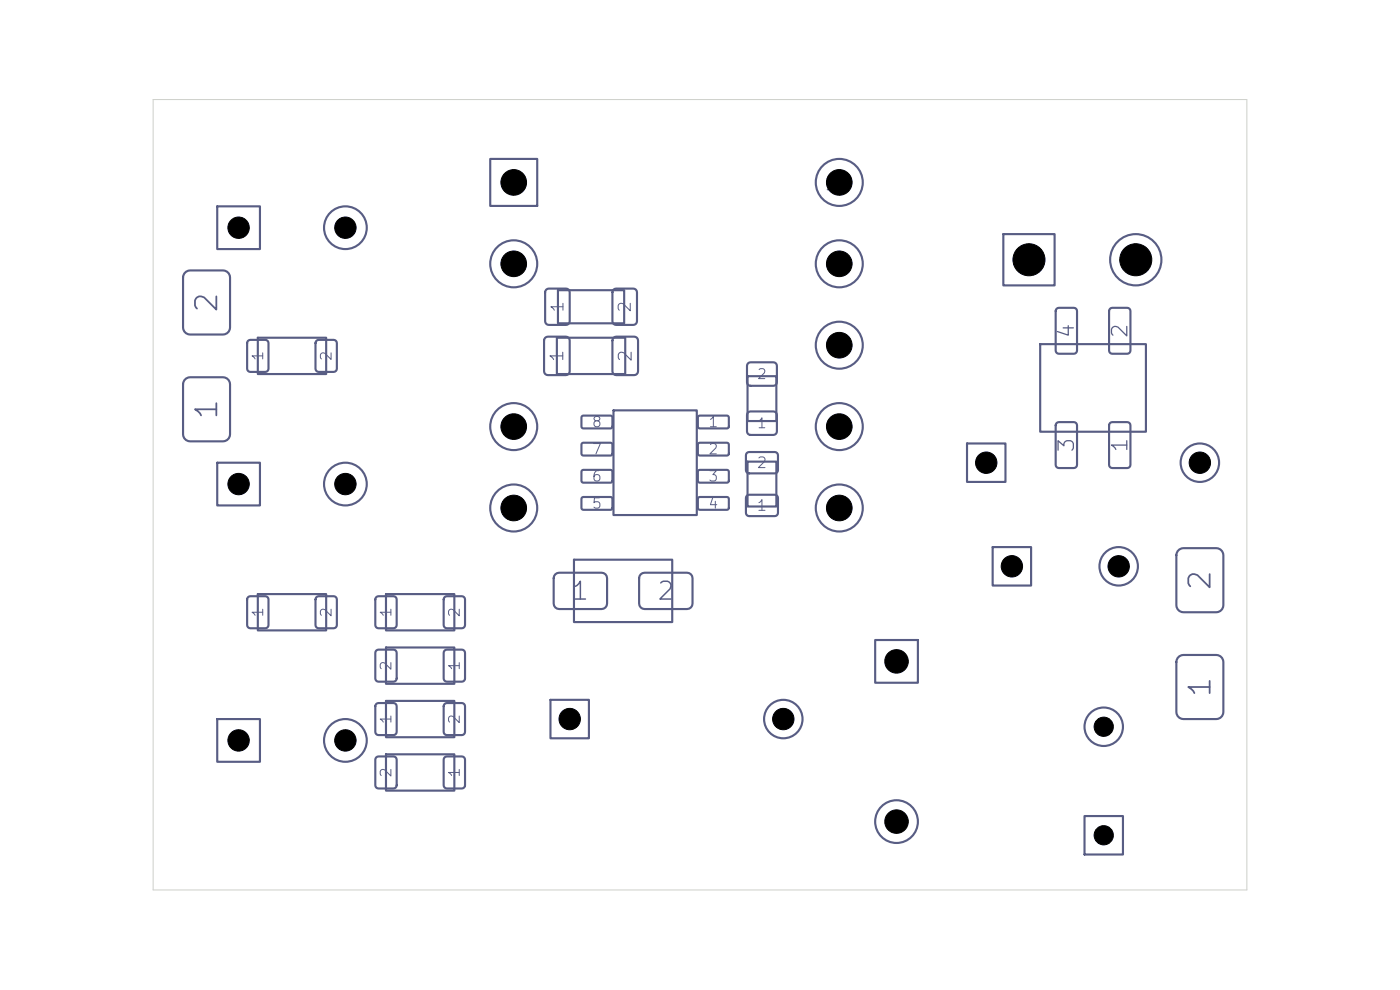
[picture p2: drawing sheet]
<svg xmlns="http://www.w3.org/2000/svg" width="297mm" height="210mm" viewBox="0 0 297 210" stroke-linecap="round" stroke-linejoin="round" font-family="sans-serif">
<defs><g id="words">
<g font-size="4.5" fill="#585d84">
<text x="47.3" y="66.8" transform="rotate(-90 47.3 66.8)">2</text>
<text x="47.3" y="89.4" transform="rotate(-90 47.3 89.4)">1</text>
<text x="258" y="125.7" transform="rotate(-90 258 125.7)">2</text>
<text x="258" y="148.3" transform="rotate(-90 258 148.3)">1</text>
</g>
<g font-size="3.8" fill="#585d84">
<text x="120.9" y="128.2">1</text>
<text x="139.1" y="128.2">2</text>
</g>
<g font-size="3.3" fill="#585d84">
<text x="107.1" y="41.2">1</text>
<text x="174.6" y="41.2">10</text>
<text x="107.1" y="58.5">2</text>
<text x="176.1" y="58.5">9</text>
<text x="176.1" y="75.8">8</text>
<text x="107.1" y="93">4</text>
<text x="176.1" y="93">7</text>
<text x="107.1" y="110.3">5</text>
<text x="176.1" y="110.3">6</text>
</g>
<g font-size="3.2" fill="#585d84">
<text x="228.7" y="72" transform="rotate(-90 228.7 72)">4</text>
<text x="240" y="72" transform="rotate(-90 240 72)">2</text>
<text x="228.7" y="96.3" transform="rotate(-90 228.7 96.3)">3</text>
<text x="240" y="96.3" transform="rotate(-90 240 96.3)">1</text>
</g>
<g font-size="3" fill="#585d84">
<text x="48.9" y="50.6">1</text>
<text x="71.5" y="50.6">2</text>
<text x="48.9" y="105">1</text>
<text x="71.5" y="105">2</text>
<text x="48.9" y="159.4">1</text>
<text x="71.5" y="159.4">2</text>
<text x="188.5" y="176.6">2</text>
</g>
<g font-size="2.7" fill="#585d84">
<text x="120.2" y="77.1" transform="rotate(-90 120.2 77.1)">1</text>
<text x="134.7" y="77.1" transform="rotate(-90 134.7 77.1)">2</text>
<text x="207.7" y="100.2">1</text>
<text x="253" y="100.2">2</text>
<text x="213.1" y="122.2">1</text>
<text x="235.8" y="122.2">2</text>
<text x="119.3" y="154.6">1</text>
<text x="164.6" y="154.6">2</text>
<text x="232.6" y="156.2">2</text>
<text x="232.6" y="179.3">1</text>
</g>
<g font-size="2.6" fill="#585d84">
<text x="120.2" y="66.6" transform="rotate(-90 120.2 66.6)">1</text>
<text x="134.5" y="66.6" transform="rotate(-90 134.5 66.6)">2</text>
</g>
<g font-size="2.3" fill="#585d84">
<text x="56.4" y="76.8" transform="rotate(-90 56.4 76.8)">1</text>
<text x="70.9" y="76.8" transform="rotate(-90 70.9 76.8)">2</text>
<text x="160.3" y="99.9">2</text>
<text x="160.3" y="108.9">1</text>
<text x="56.4" y="131.2" transform="rotate(-90 56.4 131.2)">1</text>
<text x="70.9" y="131.2" transform="rotate(-90 70.9 131.2)">2</text>
<text x="83.6" y="131.2" transform="rotate(-90 83.6 131.2)">1</text>
<text x="98.1" y="131.2" transform="rotate(-90 98.1 131.2)">2</text>
<text x="83.6" y="142.5" transform="rotate(-90 83.6 142.5)">2</text>
<text x="98.1" y="142.5" transform="rotate(-90 98.1 142.5)">1</text>
<text x="83.6" y="153.8" transform="rotate(-90 83.6 153.8)">1</text>
<text x="98.1" y="153.8" transform="rotate(-90 98.1 153.8)">2</text>
<text x="83.6" y="165.2" transform="rotate(-90 83.6 165.2)">2</text>
<text x="98.1" y="165.2" transform="rotate(-90 98.1 165.2)">1</text>
</g>
<g font-size="2.2" fill="#585d84">
<text x="125.4" y="91.2">8</text>
<text x="150.1" y="91.2">1</text>
<text x="125.4" y="96.9">7</text>
<text x="150.1" y="96.9">2</text>
<text x="125.4" y="102.7">6</text>
<text x="150.1" y="102.7">3</text>
<text x="125.4" y="108.5">5</text>
<text x="150.1" y="108.5">4</text>
</g>
<g font-size="2.1" fill="#585d84">
<text x="160.4" y="81">2</text>
<text x="160.4" y="91.4">1</text>
</g>
</g></defs>
<g fill="none" stroke="#585d84" stroke-width=".45">
<path d="M104 33.7h10v10h-10zM39.5 57.6l.8-.2h7a1.49 1.49 0 0 1 1.5 1.5v10.6a1.5 1.5 0 0 1-1.5 1.5h-7a1.5 1.5 0 0 1-1.5-1.5v-10.6l.3-.9zM46.1 43.8h9v9h-9zM212.9 49.7h10.8v10.8h-10.8zM52.6 72.3l.5-.2h3.2a.68 .68 0 0 1 .7 .7v5.4a.68 .68 0 0 1-.7 .7h-3.2a.68 .68 0 0 1-.7-.7v-5.4zM54.7 71.6h14.5v7.7h-14.5zM67.1 72.3l.5-.2h3.2a.68 .68 0 0 1 .7 .7v5.4a.68 .68 0 0 1-.7 .7h-3.2a.68 .68 0 0 1-.7-.7v-5.4zM115.7 71.7l.5-.3h3.8a.82 .82 0 0 1 .9 .8v6.6a.82 .82 0 0 1-.9 .8h-3.8a.82 .82 0 0 1-.8-.8v-6.6zM115.9 61.4l.5-.2h3.7a.78 .78 0 0 1 .8 .8v6.1a.78 .78 0 0 1-.8 .8h-3.7a.78 .78 0 0 1-.8-.8v-6.1zM118.1 71.6h14.5v7.7h-14.5zM118.4 61.6h14v7h-14zM130.2 61.4l.5-.2h3.7a.78 .78 0 0 1 .7 .8v6.1a.78 .78 0 0 1-.7 .8h-3.7a.78 .78 0 0 1-.8-.8v-6.1z"/>
<path d="M130.2 71.7l.5-.3h3.8a.82 .82 0 0 1 .9 .8v6.6a.82 .82 0 0 1-.9 .8h-3.8a.82 .82 0 0 1-.8-.8v-6.6zM158.6 79.8h6.1v9.5h-6.1zM158.7 77.1l.5-.2h4.9a.75 .75 0 0 1 .7 .7v3.5a.75 .75 0 0 1-.7 .7h-4.9a.75 .75 0 0 1-.7-.7v-3.5zM220.7 73h22.4v18.6h-22.4zM224.2 65.5l.4-.2h3.2a.68 .68 0 0 1 .7 .7v8.4a.68 .68 0 0 1-.7 .6h-3.2a.68 .68 0 0 1-.6-.6v-8.4zM235.5 65.5l.5-.2h3.1a.68 .68 0 0 1 .7 .7v8.4a.68 .68 0 0 1-.7 .6h-3.1a.68 .68 0 0 1-.7-.6v-8.4zM39.5 80.3l.8-.3h7a1.49 1.49 0 0 1 1.5 1.5v10.6a1.5 1.5 0 0 1-1.5 1.5h-7a1.5 1.5 0 0 1-1.5-1.5v-10.6l.3-.8zM46.1 98.2h9v9h-9zM123.5 99.8l.3-.1h5.9l.2 .4v2l-.4 .3h-5.9l-.2-.4zM123.5 94l.3-.1h5.9l.2 .4v2.1l-.4 .2h-5.9l-.2-.4zM123.5 88.3l.3-.1h5.9l.2 .4v2l-.4 .3-5.9-.1-.2-.3zM130.1 87.1h17.7v22.2h-17.7z"/>
<path d="M148.2 88.3l.3-.1h5.9l.2 .4v2l-.4 .3-5.9-.1-.3-.3zM148.2 94l.3-.1h5.9l.2 .4v2.1l-.4 .2h-5.9l-.3-.4zM148.2 99.8l.3-.1h5.9l.2 .4v2l-.4 .3h-5.9l-.3-.4zM158.4 96.1l.5-.2h5.5a.68 .68 0 0 1 .6 .7v3.1a.68 .68 0 0 1-.6 .7h-5.5a.68 .68 0 0 1-.7-.7v-3.1zM158.6 97.9h6.1v9.5h-6.1zM158.7 87.5l.5-.2h4.9a.75 .75 0 0 1 .7 .7v3.5a.75 .75 0 0 1-.7 .8h-4.9a.75 .75 0 0 1-.7-.8v-3.5zM205.1 94.1h8.2v8.1h-8.2zM224.2 89.7l.4-.2h3.2a.68 .68 0 0 1 .7 .7v8.4a.68 .68 0 0 1-.7 .7h-3.2a.68 .68 0 0 1-.6-.7v-8.4zM235.5 89.7l.5-.2h3.1a.68 .68 0 0 1 .7 .7v8.4a.68 .68 0 0 1-.7 .7h-3.1a.68 .68 0 0 1-.7-.7v-8.4zM121.8 118.7h20.8v13.3h-20.8zM123.5 105.5l.3-.1 5.9 .1 .2 .3v2.1l-.4 .2h-5.9l-.2-.4zM148.2 105.5l.3-.1 5.9 .1 .2 .3v2.1l-.4 .2h-5.9l-.3-.4z"/>
<path d="M158.4 105.1l.5-.1h5.5a.68 .68 0 0 1 .6 .6v3.2a.68 .68 0 0 1-.6 .7h-5.5a.68 .68 0 0 1-.7-.7v-3.2zM210.6 116.1h8.1v8.1h-8.1zM249.8 116.9l.4-.3 .9-.3h6.9a1.5 1.5 0 0 1 1.5 1.5v10.6a1.5 1.5 0 0 1-1.5 1.5h-6.9a1.5 1.5 0 0 1-1.5-1.5v-10.6zM52.6 126.7l.5-.2h3.2a.68 .68 0 0 1 .7 .7v5.4a.68 .68 0 0 1-.7 .7h-3.2a.68 .68 0 0 1-.7-.7v-5.4zM54.7 126h14.5v7.7h-14.5zM67.1 126.7l.5-.2h3.2a.68 .68 0 0 1 .7 .7v5.4a.68 .68 0 0 1-.7 .7h-3.2a.68 .68 0 0 1-.7-.7v-5.4zM79.8 126.7l.5-.2h3.2a.68 .68 0 0 1 .7 .7v5.4a.68 .68 0 0 1-.7 .7h-3.2a.68 .68 0 0 1-.7-.7v-5.4zM79.8 138l.5-.2h3.2a.68 .68 0 0 1 .7 .7v5.4a.68 .68 0 0 1-.7 .7h-3.2a.68 .68 0 0 1-.7-.7v-5.4zM81.9 126h14.5v7.7h-14.5zM81.9 137.4h14.5v7.7h-14.5zM94.3 126.7l.5-.2h3.2a.68 .68 0 0 1 .7 .7v5.4a.68 .68 0 0 1-.7 .7h-3.2a.68 .68 0 0 1-.7-.7v-5.4zM94.3 138l.5-.2h3.2a.68 .68 0 0 1 .7 .7v5.4a.68 .68 0 0 1-.7 .7h-3.2a.68 .68 0 0 1-.7-.7v-5.4z"/>
<path d="M117.8 121.8l.8-.3h9a1.16 1.16 0 0 1 1.2 1.1v5.4a1.16 1.16 0 0 1-1.2 1.2h-9a1.16 1.16 0 0 1-1.1-1.2v-5.4zM135.9 121.8l.8-.3h9.1a1.16 1.16 0 0 1 1.1 1.1v5.4a1.16 1.16 0 0 1-1.1 1.2h-9.1a1.16 1.16 0 0 1-1.1-1.2v-5.4zM185.7 135.8h9v9h-9zM249.8 139.6l.4-.4 .9-.3h6.9a1.5 1.5 0 0 1 1.5 1.5v10.6a1.5 1.5 0 0 1-1.5 1.5h-6.9a1.5 1.5 0 0 1-1.5-1.5v-10.6zM46.1 152.5h9v9.1h-9zM79.8 149.3l.5-.2h3.2a.68 .68 0 0 1 .7 .7v5.5a.68 .68 0 0 1-.7 .6h-3.2a.68 .68 0 0 1-.7-.6v-5.5zM81.9 148.7h14.5v7.7h-14.5zM94.3 149.3l.5-.2h3.2a.68 .68 0 0 1 .7 .7v5.5a.68 .68 0 0 1-.7 .6h-3.2a.68 .68 0 0 1-.7-.6v-5.5zM116.8 148.5h8.1v8.1h-8.1zM79.8 160.7l.5-.2h3.2a.68 .68 0 0 1 .7 .6v5.5a.68 .68 0 0 1-.7 .7h-3.2a.68 .68 0 0 1-.7-.7v-5.5zM81.9 160h14.5v7.7h-14.5zM94.3 160.7l.5-.2h3.2a.68 .68 0 0 1 .7 .6v5.5a.68 .68 0 0 1-.7 .7h-3.2a.68 .68 0 0 1-.7-.7v-5.5z"/>
<path d="M230.1 173.1h8.1v8.2h-8.1z"/>
<circle cx="178" cy="38.7" r="5"/>
<circle cx="73.3" cy="48.3" r="4.5"/>
<circle cx="109" cy="56" r="5"/>
<circle cx="178" cy="56" r="5"/>
<circle cx="240.9" cy="55.1" r="5.4"/>
<circle cx="178" cy="73.2" r="5"/>
<circle cx="109" cy="90.5" r="5"/>
<circle cx="178" cy="90.5" r="5"/>
<circle cx="254.5" cy="98.2" r="4.1"/>
<circle cx="73.3" cy="102.7" r="4.5"/>
<circle cx="109" cy="107.8" r="5"/>
<circle cx="178" cy="107.8" r="5"/>
<circle cx="237.3" cy="120.1" r="4.1"/>
<circle cx="73.3" cy="157.1" r="4.5"/>
<circle cx="166.2" cy="152.5" r="4.1"/>
<circle cx="234.2" cy="154.2" r="4.1"/>
<circle cx="190.2" cy="174.3" r="4.5"/>
</g>
<path d="M32.5 21.1h232v167.7h-232z" fill="none" stroke="#d0d2cd" stroke-width=".23"/>
<g fill="#000" stroke="#000" stroke-width=".21">
<circle cx="109" cy="38.7" r="2.72"/>
<circle cx="178" cy="38.7" r="2.72"/>
<circle cx="50.6" cy="48.3" r="2.27"/>
<circle cx="73.3" cy="48.3" r="2.27"/>
<circle cx="109" cy="56" r="2.72"/>
<circle cx="178" cy="56" r="2.72"/>
<circle cx="218.3" cy="55.1" r="3.4"/>
<circle cx="240.9" cy="55.1" r="3.4"/>
<circle cx="178" cy="73.2" r="2.72"/>
<circle cx="109" cy="90.5" r="2.72"/>
<circle cx="178" cy="90.5" r="2.72"/>
<circle cx="209.2" cy="98.2" r="2.27"/>
<circle cx="254.5" cy="98.2" r="2.27"/>
<circle cx="50.6" cy="102.7" r="2.27"/>
<circle cx="73.3" cy="102.7" r="2.27"/>
<circle cx="109" cy="107.8" r="2.72"/>
<circle cx="178" cy="107.8" r="2.72"/>
<circle cx="214.7" cy="120.1" r="2.27"/>
<circle cx="237.3" cy="120.1" r="2.27"/>
<circle cx="50.6" cy="157.1" r="2.27"/>
<circle cx="73.3" cy="157.1" r="2.27"/>
<circle cx="120.9" cy="152.5" r="2.27"/>
<circle cx="166.2" cy="152.5" r="2.27"/>
<circle cx="190.2" cy="140.3" r="2.49"/>
<circle cx="234.2" cy="154.2" r="2.04"/>
<circle cx="190.2" cy="174.3" r="2.49"/>
<circle cx="234.2" cy="177.2" r="2.04"/>
</g>
<use href="#words"/>
</svg>
